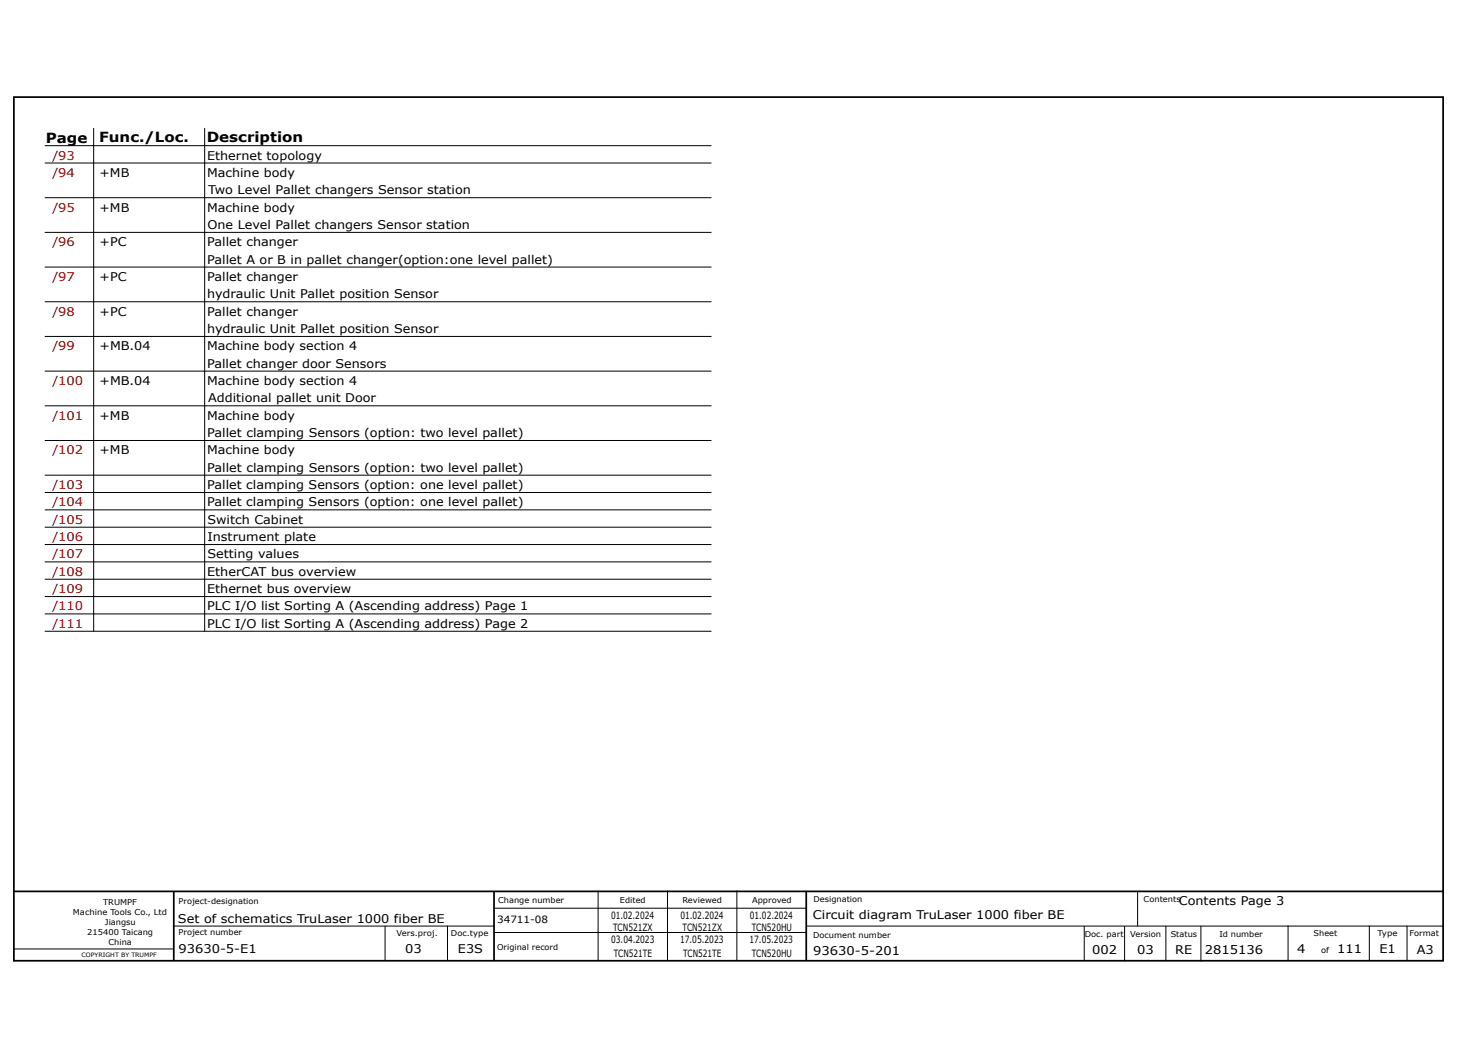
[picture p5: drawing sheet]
<svg xmlns="http://www.w3.org/2000/svg" width="420mm" height="301mm" viewBox="0 0 420 301" stroke-linecap="round" stroke-linejoin="round" font-family="sans-serif">
<defs><g id="words">
<g font-size="4">
<text x="13.2" y="41.1">Page</text>
<text x="28.6" y="41">Func./Loc.</text>
<text x="59.6" y="41">Description</text>
</g>
<g font-size="3.5" fill="#b60000">
<text x="15.1" y="46">/93</text>
<text x="15.1" y="51">/94</text>
<text x="15.1" y="61">/95</text>
<text x="15.1" y="71">/96</text>
<text x="15.1" y="81">/97</text>
<text x="15.1" y="91">/98</text>
<text x="15.1" y="101">/99</text>
<text x="15.1" y="111">/100</text>
<text x="15.1" y="121">/101</text>
<text x="15.1" y="131">/102</text>
<text x="15.1" y="141">/103</text>
<text x="15.1" y="146">/104</text>
<text x="15.1" y="151">/105</text>
<text x="15.1" y="156">/106</text>
<text x="15.1" y="161">/107</text>
<text x="15.1" y="166">/108</text>
<text x="15.1" y="171">/109</text>
<text x="15.1" y="176">/110</text>
<text x="15.1" y="181">/111</text>
</g>
<g font-size="3.5">
<text x="59.7" y="46">Ethernet topology</text>
<text x="28.7" y="51">+MB</text>
<text x="59.7" y="51">Machine body</text>
<text x="60" y="56">Two Level Pallet changers Sensor station</text>
<text x="28.7" y="61">+MB</text>
<text x="59.7" y="61">Machine body</text>
<text x="59.8" y="66">One Level Pallet changers Sensor station</text>
<text x="28.7" y="71">+PC</text>
<text x="59.7" y="71">Pallet changer</text>
<text x="59.7" y="76">Pallet A or B in pallet changer(option:one level pallet)</text>
<text x="28.7" y="81">+PC</text>
<text x="59.7" y="81">Pallet changer</text>
<text x="59.7" y="86">hydraulic Unit Pallet position Sensor</text>
<text x="28.7" y="91">+PC</text>
<text x="59.7" y="91">Pallet changer</text>
<text x="28.7" y="101">+MB.04</text>
<text x="59.7" y="96">hydraulic Unit Pallet position Sensor</text>
<text x="59.7" y="101">Machine body section 4</text>
<text x="59.7" y="106">Pallet changer door Sensors</text>
<text x="28.7" y="111">+MB.04</text>
<text x="59.7" y="111">Machine body section 4</text>
<text x="60" y="116">Additional pallet unit Door</text>
<text x="28.7" y="121">+MB</text>
<text x="59.7" y="121">Machine body</text>
<text x="59.7" y="126">Pallet clamping Sensors (option: two level pallet)</text>
<text x="28.7" y="131">+MB</text>
<text x="59.7" y="131">Machine body</text>
<text x="59.7" y="136">Pallet clamping Sensors (option: two level pallet)</text>
<text x="59.7" y="141">Pallet clamping Sensors (option: one level pallet)</text>
<text x="59.7" y="146">Pallet clamping Sensors (option: one level pallet)</text>
<text x="59.8" y="151">Switch Cabinet</text>
<text x="59.8" y="156">Instrument plate</text>
<text x="59.8" y="161">Setting values</text>
<text x="59.7" y="166">EtherCAT bus overview</text>
<text x="59.7" y="171">Ethernet bus overview</text>
<text x="59.7" y="176">PLC I/O list Sorting A (Ascending address) Page 1</text>
<text x="59.7" y="181">PLC I/O list Sorting A (Ascending address) Page 2</text>
<text x="339.8" y="261">Contents Page 3</text>
<text x="51.3" y="266">Set of schematics TruLaser 1000 fiber BE</text>
<text x="234.3" y="265">Circuit diagram TruLaser 1000 fiber BE</text>
<text x="51.5" y="274.7">93630-5-E1</text>
<text x="116.8" y="274.9">03</text>
<text x="132" y="274.9">E3S</text>
<text x="234.4" y="275.3">93630-5-201</text>
<text x="314.8" y="275">002</text>
<text x="327.8" y="275.1">03</text>
<text x="338.8" y="275">RE</text>
<text x="347.3" y="275">2815136</text>
<text x="374" y="274.9">4</text>
<text x="385.5" y="274.9">111</text>
<text x="397.6" y="274.9">E1</text>
<text x="408.4" y="275">A3</text>
</g>
<g font-size="2.9">
<text x="143.3" y="266">34711-08</text>
<text x="176.1" y="264.9">01.02.2024</text>
<text x="176.8" y="268.4">TCN521ZX</text>
<text x="196.1" y="264.9">01.02.2024</text>
<text x="196.8" y="268.4">TCN521ZX</text>
<text x="216.1" y="264.9">01.02.2024</text>
<text x="216.7" y="268.4">TCN520HU</text>
<text x="176.2" y="271.9">03.04.2023</text>
<text x="176.9" y="275.9">TCN521TE</text>
<text x="196" y="271.9">17.05.2023</text>
<text x="196.9" y="275.9">TCN521TE</text>
<text x="216" y="271.9">17.05.2023</text>
<text x="216.7" y="275.9">TCN520HU</text>
</g>
<g font-size="2.3">
<text x="21" y="263.8">Machine Tools Co., Ltd</text>
<text x="29.7" y="260.8">TRUMPF</text>
<text x="51.5" y="260.7">Project-designation</text>
<text x="143.6" y="260.4">Change number</text>
<text x="178.7" y="260.4">Edited</text>
<text x="196.7" y="260.4">Reviewed</text>
<text x="216.8" y="260.4">Approved</text>
<text x="234.5" y="260.2">Designation</text>
<text x="329.7" y="260.1">Contents</text>
<text x="25.2" y="269.6">215400 Taicang</text>
<text x="30.3" y="266.7">Jiangsu</text>
<text x="51.5" y="269.7">Project number</text>
<text x="114.3" y="269.9">Vers.proj.</text>
<text x="130" y="269.9">Doc.type</text>
<text x="378.7" y="269.9">Sheet</text>
<text x="397.1" y="269.9">Type</text>
<text x="406.4" y="270">Format</text>
<text x="31.3" y="272.5">China</text>
<text x="143.3" y="273.9">Original record</text>
<text x="234.4" y="270.3">Document number</text>
<text x="312.7" y="270">Doc. part</text>
<text x="325.8" y="270.1">Version</text>
<text x="337.5" y="270">Status</text>
<text x="351.5" y="270.1">Id number</text>
<text x="380.9" y="274.9">of</text>
</g>
<text font-size="1.7" x="23.5" y="275.8">COPYRIGHT BY TRUMPF</text>
</g></defs>
<path d="M4 28h412v249h-412zM4 257h412M50.1 257.1v19.8M142.4 257.2v19.8M232.4 257.1v19.7" fill="none" stroke="#000" stroke-width=".5"/>
<g fill="none" stroke="#000" stroke-width=".29">
<path d="M27 37v145M59 37v145M13 42h192M13 47h192M13 57h192M13 67h192M13 77h192M13 87h192M13 97h192M13 107h192M13 117h192M13 127h192"/>
<path d="M13 137h192M13 142h192M13 147h192M13 152h192M13 157h192M13 162h192M13 167h192M13 172h192M13 177h192M13 182h192M172.4 256.9v20M192.4 256.9v20"/>
<path d="M212.4 256.9v20M327.9 256.9v10M4.1 273.6h45.7M50.1 267h92.2M111 267v10M129 267v10M142.4 261.9h90M142.4 268.9h90M232.5 267h183.5M312.5 267.1v9.8M324.2 267.1v10M336.1 267v10"/>
<path d="M346.2 267v10.1M371.3 266.9v10M394.7 267v10M405.6 267v10"/>
</g>
<use href="#words"/>
</svg>
